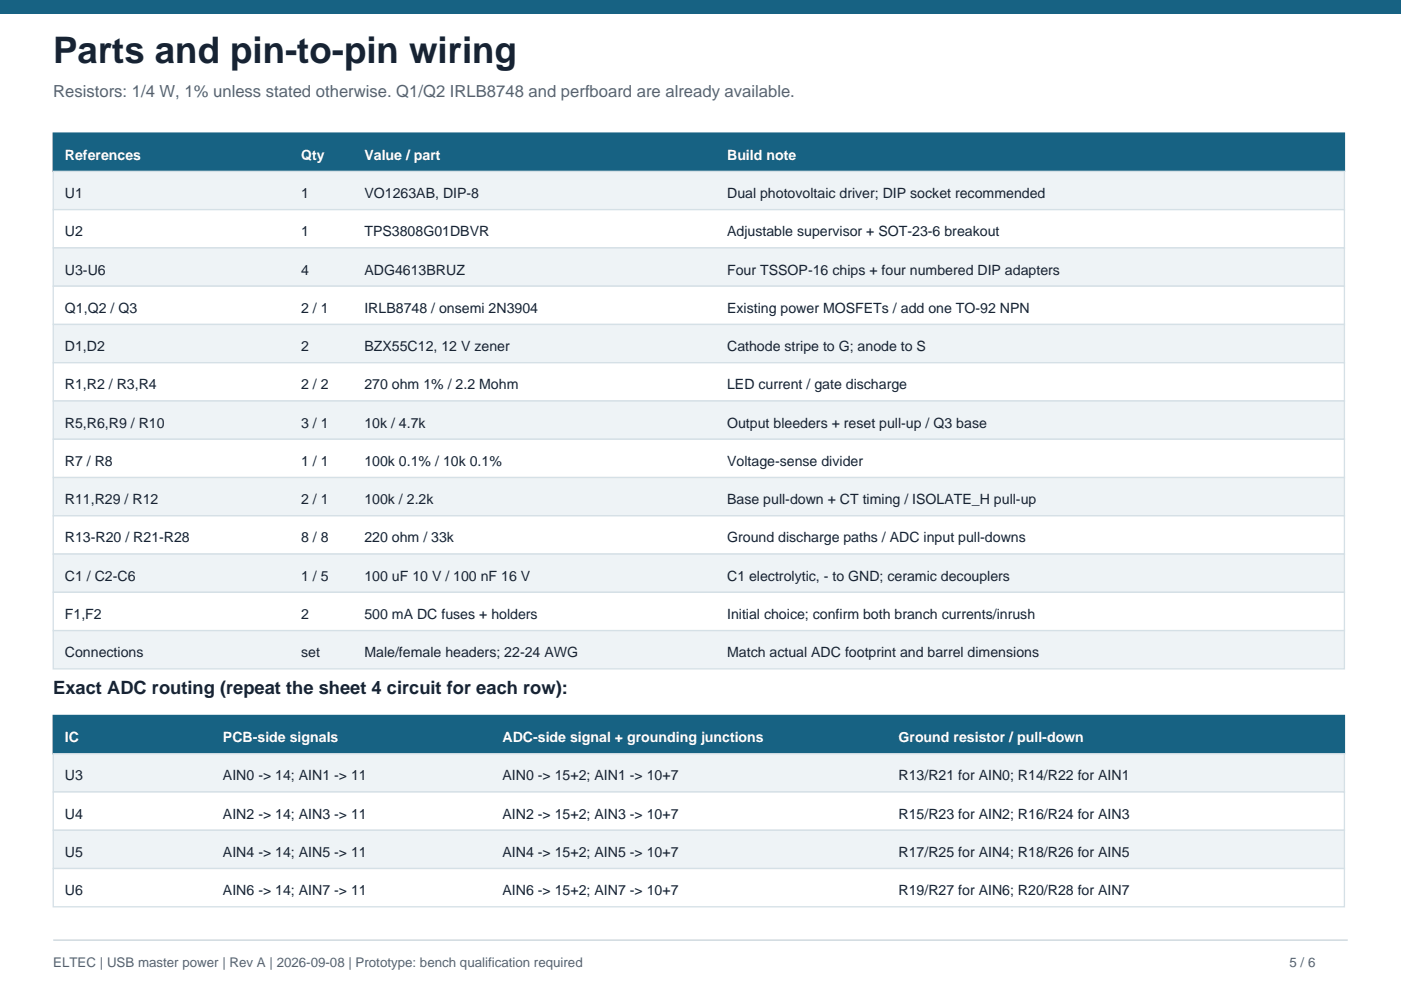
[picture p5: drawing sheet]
<svg xmlns="http://www.w3.org/2000/svg" width="297mm" height="210mm" viewBox="0 0 297 210" stroke-linecap="round" stroke-linejoin="round" font-family="sans-serif">
<defs><g id="words">
<text font-size="7.8" fill="#172333" x="11.3" y="13.4">Parts and pin-to-pin wiring</text>
<text font-size="3.9" fill="#172333" x="11.3" y="147.1">Exact ADC routing (repeat the sheet 4 circuit for each row):</text>
<text font-size="3.5" fill="#536574" x="11.3" y="20.5">Resistors: 1/4 W, 1% unless stated otherwise. Q1/Q2 IRLB8748 and perfboard are already available.</text>
<g font-size="3" fill="#fff">
<text x="13.8" y="33.9">References</text>
<text x="63.9" y="33.9">Qty</text>
<text x="77.3" y="33.9">Value / part</text>
<text x="154.2" y="33.9">Build note</text>
<text x="13.8" y="157.3">IC</text>
<text x="47.3" y="157.3">PCB-side signals</text>
<text x="106.5" y="157.3">ADC-side signal + grounding junctions</text>
<text x="190.5" y="157.3">Ground resistor / pull-down</text>
</g>
<g font-size="3" fill="#172333">
<text x="13.8" y="42">U1</text>
<text x="63.9" y="42">1</text>
<text x="77.3" y="42">VO1263AB, DIP-8</text>
<text x="154.2" y="42">Dual photovoltaic driver; DIP socket recommended</text>
<text x="13.8" y="50.1">U2</text>
<text x="63.9" y="50.1">1</text>
<text x="77.3" y="50.1">TPS3808G01DBVR</text>
<text x="154.2" y="50.1">Adjustable supervisor + SOT-23-6 breakout</text>
<text x="13.8" y="58.2">U3-U6</text>
<text x="63.9" y="58.2">4</text>
<text x="77.3" y="58.2">ADG4613BRUZ</text>
<text x="154.2" y="58.2">Four TSSOP-16 chips + four numbered DIP adapters</text>
<text x="13.8" y="66.3">Q1,Q2 / Q3</text>
<text x="63.9" y="66.3">2 / 1</text>
<text x="77.3" y="66.3">IRLB8748 / onsemi 2N3904</text>
<text x="154.2" y="66.3">Existing power MOSFETs / add one TO-92 NPN</text>
<text x="13.8" y="74.4">D1,D2</text>
<text x="63.9" y="74.4">2</text>
<text x="77.3" y="74.4">BZX55C12, 12 V zener</text>
<text x="154.2" y="74.4">Cathode stripe to G; anode to S</text>
<text x="13.8" y="82.6">R1,R2 / R3,R4</text>
<text x="63.9" y="82.6">2 / 2</text>
<text x="77.3" y="82.6">270 ohm 1% / 2.2 Mohm</text>
<text x="154.2" y="82.6">LED current / gate discharge</text>
<text x="13.8" y="90.7">R5,R6,R9 / R10</text>
<text x="63.9" y="90.7">3 / 1</text>
<text x="77.3" y="90.7">10k / 4.7k</text>
<text x="154.2" y="90.7">Output bleeders + reset pull-up / Q3 base</text>
<text x="13.8" y="98.8">R7 / R8</text>
<text x="63.9" y="98.8">1 / 1</text>
<text x="77.3" y="98.8">100k 0.1% / 10k 0.1%</text>
<text x="154.2" y="98.8">Voltage-sense divider</text>
<text x="13.8" y="106.9">R11,R29 / R12</text>
<text x="63.9" y="106.9">2 / 1</text>
<text x="77.3" y="106.9">100k / 2.2k</text>
<text x="154.2" y="106.9">Base pull-down + CT timing / ISOLATE_H pull-up</text>
<text x="13.8" y="115">R13-R20 / R21-R28</text>
<text x="63.9" y="115">8 / 8</text>
<text x="77.3" y="115">220 ohm / 33k</text>
<text x="154.2" y="115">Ground discharge paths / ADC input pull-downs</text>
<text x="13.8" y="123.1">C1 / C2-C6</text>
<text x="63.9" y="123.1">1 / 5</text>
<text x="77.3" y="123.1">100 uF 10 V / 100 nF 16 V</text>
<text x="154.2" y="123.1">C1 electrolytic, - to GND; ceramic decouplers</text>
<text x="13.8" y="131.2">F1,F2</text>
<text x="63.9" y="131.2">2</text>
<text x="77.3" y="131.2">500 mA DC fuses + holders</text>
<text x="154.2" y="131.2">Initial choice; confirm both branch currents/inrush</text>
<text x="13.8" y="139.3">Connections</text>
<text x="63.9" y="139.3">set</text>
<text x="77.3" y="139.3">Male/female headers; 22-24 AWG</text>
<text x="154.2" y="139.3">Match actual ADC footprint and barrel dimensions</text>
<text x="13.8" y="165.5">U3</text>
<text x="47.3" y="165.5">AIN0 -&gt; 14; AIN1 -&gt; 11</text>
<text x="106.5" y="165.5">AIN0 -&gt; 15+2; AIN1 -&gt; 10+7</text>
<text x="190.5" y="165.5">R13/R21 for AIN0; R14/R22 for AIN1</text>
<text x="13.8" y="173.6">U4</text>
<text x="47.3" y="173.6">AIN2 -&gt; 14; AIN3 -&gt; 11</text>
<text x="106.5" y="173.6">AIN2 -&gt; 15+2; AIN3 -&gt; 10+7</text>
<text x="190.5" y="173.6">R15/R23 for AIN2; R16/R24 for AIN3</text>
<text x="13.8" y="181.7">U5</text>
<text x="47.3" y="181.7">AIN4 -&gt; 14; AIN5 -&gt; 11</text>
<text x="106.5" y="181.7">AIN4 -&gt; 15+2; AIN5 -&gt; 10+7</text>
<text x="190.5" y="181.7">R17/R25 for AIN4; R18/R26 for AIN5</text>
<text x="13.8" y="189.8">U6</text>
<text x="47.3" y="189.8">AIN6 -&gt; 14; AIN7 -&gt; 11</text>
<text x="106.5" y="189.8">AIN6 -&gt; 15+2; AIN7 -&gt; 10+7</text>
<text x="190.5" y="189.8">R19/R27 for AIN6; R20/R28 for AIN7</text>
</g>
<g font-size="2.8" fill="#536574">
<text x="11.3" y="205">ELTEC | USB master power | Rev A | 2026-09-08 | Prototype: bench qualification required</text>
<text x="273.4" y="205">5 / 6</text>
</g>
</g></defs>
<g fill="#176283" stroke="#176283" stroke-width=".28">
<path d="M0 0h297v2.8h-297z" fill-rule="evenodd"/>
<path d="M11.3 28.2h273.7v8.1h-273.7z" fill-rule="evenodd"/>
</g>
<path d="M11.3 199.3h274.5" fill="none" stroke="#b6c6ce" stroke-width=".21"/>
<path d="M11.3 36.3h273.7v8.2h-273.7z" fill-rule="evenodd" fill="#eef3f6" stroke="#d5e0e6" stroke-width=".28"/>
<path d="M11.3 44.5h273.7v8.1h-273.7z" fill-rule="evenodd" fill="#fff" stroke="#d5e0e6" stroke-width=".28"/>
<path d="M11.3 52.6h273.7v8.1h-273.7z" fill-rule="evenodd" fill="#eef3f6" stroke="#d5e0e6" stroke-width=".28"/>
<path d="M11.3 60.7h273.7v8.1h-273.7z" fill-rule="evenodd" fill="#fff" stroke="#d5e0e6" stroke-width=".28"/>
<path d="M11.3 68.8h273.7v8.1h-273.7z" fill-rule="evenodd" fill="#eef3f6" stroke="#d5e0e6" stroke-width=".28"/>
<path d="M11.3 76.9h273.7v8.1h-273.7z" fill-rule="evenodd" fill="#fff" stroke="#d5e0e6" stroke-width=".28"/>
<path d="M11.3 85h273.7v8.1h-273.7z" fill-rule="evenodd" fill="#eef3f6" stroke="#d5e0e6" stroke-width=".28"/>
<path d="M11.3 93.1h273.7v8.1h-273.7z" fill-rule="evenodd" fill="#fff" stroke="#d5e0e6" stroke-width=".28"/>
<path d="M11.3 101.2h273.7v8.2h-273.7z" fill-rule="evenodd" fill="#eef3f6" stroke="#d5e0e6" stroke-width=".28"/>
<path d="M11.3 109.4h273.7v8.1h-273.7z" fill-rule="evenodd" fill="#fff" stroke="#d5e0e6" stroke-width=".28"/>
<path d="M11.3 117.5h273.7v8.1h-273.7z" fill-rule="evenodd" fill="#eef3f6" stroke="#d5e0e6" stroke-width=".28"/>
<path d="M11.3 125.6h273.7v8.1h-273.7z" fill-rule="evenodd" fill="#fff" stroke="#d5e0e6" stroke-width=".28"/>
<path d="M11.3 133.7h273.7v8.1h-273.7z" fill-rule="evenodd" fill="#eef3f6" stroke="#d5e0e6" stroke-width=".28"/>
<path d="M11.3 151.7h273.7v8.1h-273.7z" fill-rule="evenodd" fill="#176283" stroke="#176283" stroke-width=".28"/>
<path d="M11.3 159.8h273.7v8.1h-273.7z" fill-rule="evenodd" fill="#eef3f6" stroke="#d5e0e6" stroke-width=".28"/>
<path d="M11.3 167.9h273.7v8.1h-273.7z" fill-rule="evenodd" fill="#fff" stroke="#d5e0e6" stroke-width=".28"/>
<path d="M11.3 176h273.7v8.2h-273.7z" fill-rule="evenodd" fill="#eef3f6" stroke="#d5e0e6" stroke-width=".28"/>
<path d="M11.3 184.2h273.7v8.1h-273.7z" fill-rule="evenodd" fill="#fff" stroke="#d5e0e6" stroke-width=".28"/>
<use href="#words"/>
</svg>
